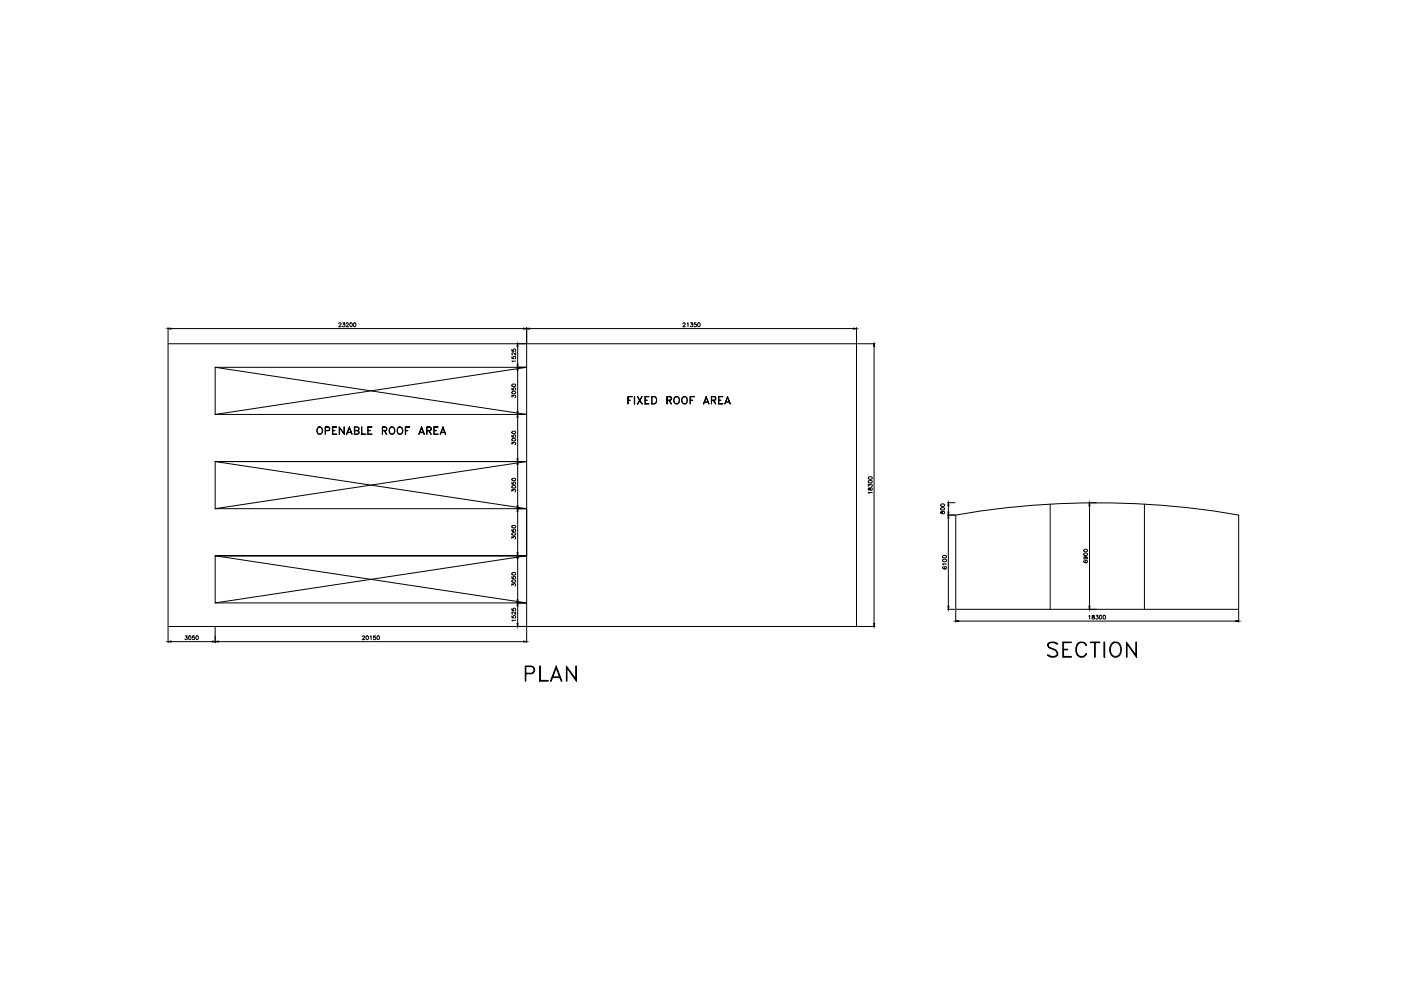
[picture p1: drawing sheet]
<svg xmlns="http://www.w3.org/2000/svg" width="297mm" height="210mm" viewBox="0 0 297 210" stroke-linecap="round" stroke-linejoin="round" font-family="sans-serif">
<defs><g id="words">
<g font-size="6.6">
<text x="221.2" y="140.4">SECTION</text>
<text x="110.4" y="145.7">PLAN</text>
</g>
<text font-size="4.4" x="132.3" y="86.8">FIXED ROOF AREA</text>
</g></defs>
<!-- layer: 0 -->
<g fill="none" stroke="#000" stroke-width=".21">
<path d="M35.6 72.9h146v59.9h-146zM35.6 69.5v3.2M36.3 69.7h74.7M45.6 77.9h66.1l-66.1 10zM45.6 77.9l66.1 10h-66.1M71.8 68.7l.2-.3 .3 .1v.3l-.5 .5h.5M72.7 68.4h.4l-.3 .4a.27 .27 0 0 1 .3 .2 .27 .27 0 0 1-.2 .3 .27 .27 0 0 1-.3-.2M73.4 68.7l.2-.3 .2 .1v.4l-.5 .4h.6M108.5 75.6v.4l.4 .1a.29 .29 0 0 1 0-.5 .29 .29 0 0 1 .4 .1 .29 .29 0 0 1-.1 .4M108.5 74.1v.4h.4a.29 .29 0 0 1 0-.5 .29 .29 0 0 1 .4 .1 .29 .29 0 0 1-.1 .4M109.3 76.6h-.8l.2 .1M109.3 74.7v.6l-.6-.5-.2 .3 .2 .2"/>
<path d="M109.5 77.9h1.9M109.8 73.5v3.7M109.8 78.5v8.7M111.7 69.5v3.2M111.7 72.9v59.9M112.3 69.7h68.7M144.8 68.7l.2-.3 .3 .2-.5 .7h.5M145.7 68.6l.2-.2v.9M146.4 68.4h.4l-.2 .4a.27 .27 0 0 1 .2 .4 .27 .27 0 0 1-.5-.1M147.6 68.4h-.4v.4a.3 .3 0 0 1 .4 0 .3 .3 0 0 1 0 .4 .3 .3 0 0 1-.5-.1M181.6 69.5v3.2M181.8 72.9h3.7"/>
<path d="M185.3 73.5v58.7M67.5 90.6a.8 .8 0 0 1 .9 .5 .8 .8 0 0 1-.5 1 .84 .84 0 0 1-.7-.6 .84 .84 0 0 1 .3-.9zM67.5 90.7a.55 .55 0 0 1 .8 .4 .68 .68 0 0 1-.6 .9 .83 .83 0 0 1-.2-1.3zM69 91.3l.8-.1v-.5l-.8-.1-.1 1.5v-1.6l.9 .1 .1 .2-.1 .5h-.8M70.5 90.5h.9l-.8 .1v1.4l.8 .1h-.9zM70.6 91.3h.4h-.4M71.9 90.5l1 1.4 .1-1.4v1.6l-1-1.4-.1 1.4zM73.6 91.7h.9M73.7 91.6h.8M74.1 90.5l.6 1.6-.6-1.4-.7 1.4zM75.2 91.3l.8-.1 .1-.4-.3-.2h-.6v1.4l.8-.1v-.5l-.8-.1M75.8 91.3l.3 .3v.3l-.3 .2h-.7v-1.6h.7l.3 .2v.3l-.3 .3"/>
<path d="M76.7 90.5v1.5l.9 .1h-.9zM78 90.5h.9l-.9 .1v1.4l.9 .1h-.9zM78 91.3h.5h-.5M81.1 91.3l.8-.1v-.4l-.3-.2h-.5v1.5v-1.6h.5l.4 .3-.1 .5h-.8M81.5 91.3l.5 .8-.4-.8M82.8 90.6a.8 .8 0 0 1 1 .5 .8 .8 0 0 1-.5 1 .84 .84 0 0 1-.8-.6 .84 .84 0 0 1 .3-.9zM82.8 90.7a.55 .55 0 0 1 .8 .4 .68 .68 0 0 1-.6 .9 .83 .83 0 0 1-.2-1.3zM84.3 90.7a.74 .74 0 0 1 1.1 .2 .74 .74 0 0 1-.2 1 .59 .59 0 0 1-.6 .2 .59 .59 0 0 1-.4-.6zM84.5 90.7a.55 .55 0 0 1 .8 .4 .68 .68 0 0 1-.6 .9 .85 .85 0 0 1-.2-1.3zM85.9 90.5h1l-.9 .1v1.5zM86 91.3h.5h-.5M88.9 91.7h1"/>
<path d="M89 91.6h.8M89.4 90.5l.6 1.6-.6-1.4-.6 1.4zM90.5 91.3l.8-.1 .1-.4-.3-.2h-.6v1.5v-1.6h.6l.4 .3-.2 .5h-.8M90.9 91.3l.6 .8-.5-.8M92 90.5h.9l-.8 .1v1.4l.8 .1h-.9zM92.1 91.3h.4h-.4M93.5 91.7h.8M93.5 91.6h.8M93.9 90.5l.6 1.6-.6-1.4-.6 1.4zM108.5 84.2v-.4l.3 .2a.27 .27 0 0 1 .5-.2 .27 .27 0 0 1-.1 .5M108.5 82.3v.4h.4a.29 .29 0 0 1 0-.4 .29 .29 0 0 1 .4 0 .29 .29 0 0 1-.1 .4M108.5 94.2v-.4l.3 .2a.27 .27 0 0 1 .5-.2 .27 .27 0 0 1-.1 .5"/>
<path d="M108.5 92.3v.4h.4a.29 .29 0 0 1 0-.4 .29 .29 0 0 1 .4 0 .29 .29 0 0 1-.1 .4M108.6 91.5a.4 .4 0 0 1 .5-.1 .4 .4 0 0 1 .2 .4 .4 .4 0 0 1-.5 .2 .4 .4 0 0 1-.2-.5zM108.7 81.4l.6 .1a.37 .37 0 0 1-.4 .4 .37 .37 0 0 1-.3-.4zM109.8 88.5v8.7M109.8 98.5v8.7M111.7 97.9h-66.1v10M111.7 97.9h-66.1l66.1 10h-66.1M111.7 97.9l-66.1 10M45.6 117.8h66.1h-66.1l66.1 10h-66.1zM108.5 104.2v-.4l.3 .2a.27 .27 0 0 1 .5-.2 .27 .27 0 0 1-.1 .5M108.5 102.3v.3l.4 .1a.29 .29 0 0 1 0-.5 .29 .29 0 0 1 .4 .1 .29 .29 0 0 1-.1 .4M108.5 114.2v-.4l.3 .2a.27 .27 0 0 1 .5-.2 .27 .27 0 0 1-.1 .5"/>
<path d="M108.5 112.3v.3l.4 .1a.29 .29 0 0 1 0-.5 .29 .29 0 0 1 .4 .1 .29 .29 0 0 1-.1 .4M108.6 111.5a.4 .4 0 0 1 .5-.1 .4 .4 0 0 1 .2 .4l-.6 .1zM108.7 101.4l.6 .1a.37 .37 0 0 1-.4 .4 .37 .37 0 0 1-.3-.4zM109.5 117.8h1.9M109.8 108.4v8.8M109.8 118.4v8.8M111.7 117.8l-66.1 10M184.1 103.1v-.5l.3 .3a.27 .27 0 0 1 .3-.3 .27 .27 0 0 1 .3 .2 .27 .27 0 0 1-.2 .4M184.1 103.5l.1 .4h.2v-.3a.26 .26 0 0 1 .4-.2 .26 .26 0 0 1 0 .5 .26 .26 0 0 1-.4-.2v-.2zM184.9 104.4h-.8l.2 .2M199.5 108.5l.1 .4 .2-.3a.24 .24 0 0 1 .4-.1 .24 .24 0 0 1 0 .4 .24 .24 0 0 1-.4-.2l-.1-.2zM199.5 107.7a.4 .4 0 0 1 .5-.1 .4 .4 0 0 1 .2 .5 .4 .4 0 0 1-.5 .1 .4 .4 0 0 1-.2-.5z"/>
<path d="M200.7 119.6h-.9l.2 .1M200.9 106.6h1.6M200.9 109.2h1.6M201.1 107.2v1.4M201.1 109.8v18.8M202.6 109.2a174.1 174.1 0 0 1 60 0v20h-60zM222.7 106.9v22.3M229.9 118.9h-.1a.37 .37 0 0 0 .3 .4 .37 .37 0 0 0 .4-.4 .27 .27 0 0 0-.4 0 .27 .27 0 0 0 .2 .4M230 118.1a.25 .25 0 0 1 .3 .2 .25 .25 0 0 1-.4 .2 .25 .25 0 0 1-.1-.3l.6-.1 .2 .2-.2 .2M230.8 106.6h1.6M231 107.2v21.4M242.6 106.9v22.3"/>
<path d="M35.6 133v3.3M36.3 136h8.7M39.3 134.8h.4l-.2 .3a.27 .27 0 0 1 .2 .5 .27 .27 0 0 1-.5-.1M40 134.9h.1a.37 .37 0 0 1 .4 .3 .37 .37 0 0 1-.4 .4zM41.2 134.8h-.4v.4a.29 .29 0 0 1 .4-.1 .29 .29 0 0 1 0 .5 .29 .29 0 0 1-.4-.1M45.6 133v3.3M46.3 136h64.7M76.8 135l.2-.2 .3 .1-.5 .7h.5M78.5 134.9l.2-.1v.8M79.6 134.8h-.4v.4a.29 .29 0 0 1 .4-.1 .29 .29 0 0 1 0 .5 .29 .29 0 0 1-.5-.1M108.5 124.2v-.4l.3 .2a.27 .27 0 0 1 .5-.2 .27 .27 0 0 1-.1 .5M108.5 122.2v.4l.4 .1a.29 .29 0 0 1 0-.5 .29 .29 0 0 1 .4 .1 .29 .29 0 0 1-.1 .4"/>
<path d="M108.5 130.6v.4h.4a.29 .29 0 0 1 0-.4 .29 .29 0 0 1 .4 0 .29 .29 0 0 1-.1 .4M108.5 129v.4h.4a.29 .29 0 0 1 0-.4 .29 .29 0 0 1 .4 .1 .29 .29 0 0 1-.1 .4M108.7 121.4l.6 .1a.37 .37 0 0 1-.4 .4 .37 .37 0 0 1-.3-.4zM109.3 131.5h-.8l.2 .2M109.3 129.7v.5l-.6-.5-.2 .4 .2 .1M109.5 127.8h1.9M109.8 128.4v3.8M111.7 133v3.3M181.8 132.8h3.7M200 120.1l-.1 .1a.39 .39 0 0 0 .3 .4 .39 .39 0 0 0 .4-.4 .27 .27 0 0 0-.4 0 .27 .27 0 0 0 .2 .4M200.9 129.2h1.6M202.6 129.4v2.5"/>
<path d="M203.3 131.7h58.7M230.8 129.2h1.6M230.9 130.6l.1-.1v.8M231.6 130.5l-.1 .2a.4 .4 0 0 1 .5 .5h-.5a.44 .44 0 0 1 .5-.5l-.1-.2zM232.4 130.5h.4l-.2 .3a.28 .28 0 0 1 .2 .4 .28 .28 0 0 1-.5-.1M234 130.5a.37 .37 0 0 1 .4 .4 .37 .37 0 0 1-.4 .3zM262.6 129.4v2.5"/>
<circle cx="74.4" cy="68.8" r=".38"/>
<circle cx="75.2" cy="68.8" r=".38"/>
<circle cx="148.2" cy="68.8" r=".38"/>
<circle cx="108.9" cy="83.2" r=".36"/>
<circle cx="108.9" cy="93.2" r=".36"/>
<circle cx="108.9" cy="103.2" r=".36"/>
<circle cx="108.9" cy="113.2" r=".36"/>
<circle cx="184.5" cy="102.1" r=".38"/>
<circle cx="184.5" cy="101.4" r=".38"/>
<circle cx="199.8" cy="107.1" r=".36"/>
<circle cx="200.2" cy="118" r=".38"/>
<circle cx="200.2" cy="118.8" r=".38"/>
<circle cx="230.1" cy="116.7" r=".36"/>
<circle cx="230.1" cy="117.5" r=".36"/>
<circle cx="41.8" cy="135.2" r=".36"/>
<circle cx="77.9" cy="135.2" r=".36"/>
<circle cx="80.2" cy="135.2" r=".36"/>
<circle cx="108.9" cy="123.2" r=".36"/>
<circle cx="233.3" cy="130.8" r=".38"/>
</g>
<g fill="#000" stroke="#000" stroke-width=".21">
<path d="M35.6 69.7l.7-.1v.2zM109.8 72.9v.6h-.2zM109.6 77.2h.2v.7zM109.8 77.9v.6h-.2zM111 69.6l.7 .1-.7 .1zM111.7 69.7l.6-.1v.2zM181 69.6l.6 .1-.6 .1zM185.3 72.9l.1 .6h-.2zM109.6 87.2h.2v.7zM109.8 87.9v.6h-.2zM109.6 97.2h.2v.7zM109.8 97.9v.6h-.2z"/>
<path d="M109.6 107.2h.2v.7zM109.8 107.9v.5h-.2zM109.6 117.2h.2v.6zM109.8 117.8v.6h-.2zM201.1 106.6l.1 .6h-.2zM201 108.6h.2l-.1 .6zM201.1 109.2l.1 .6h-.2zM231 106.6l.1 .6h-.2zM35.6 136l.7-.1v.2zM45 135.9l.6 .1-.6 .1zM45.6 136l.7-.1v.2zM109.6 127.2h.2v.6z"/>
<path d="M109.8 127.8v.6h-.2zM109.6 132.2h.2v.6zM111 135.9l.7 .1-.7 .1zM185.2 132.2h.2l-.1 .6zM201 128.6h.2l-.1 .6zM202.6 131.7l.7-.1v.2zM230.9 128.6h.2l-.1 .6zM262 131.6l.6 .1-.6 .1z"/>
</g>
<use href="#words"/>
</svg>
